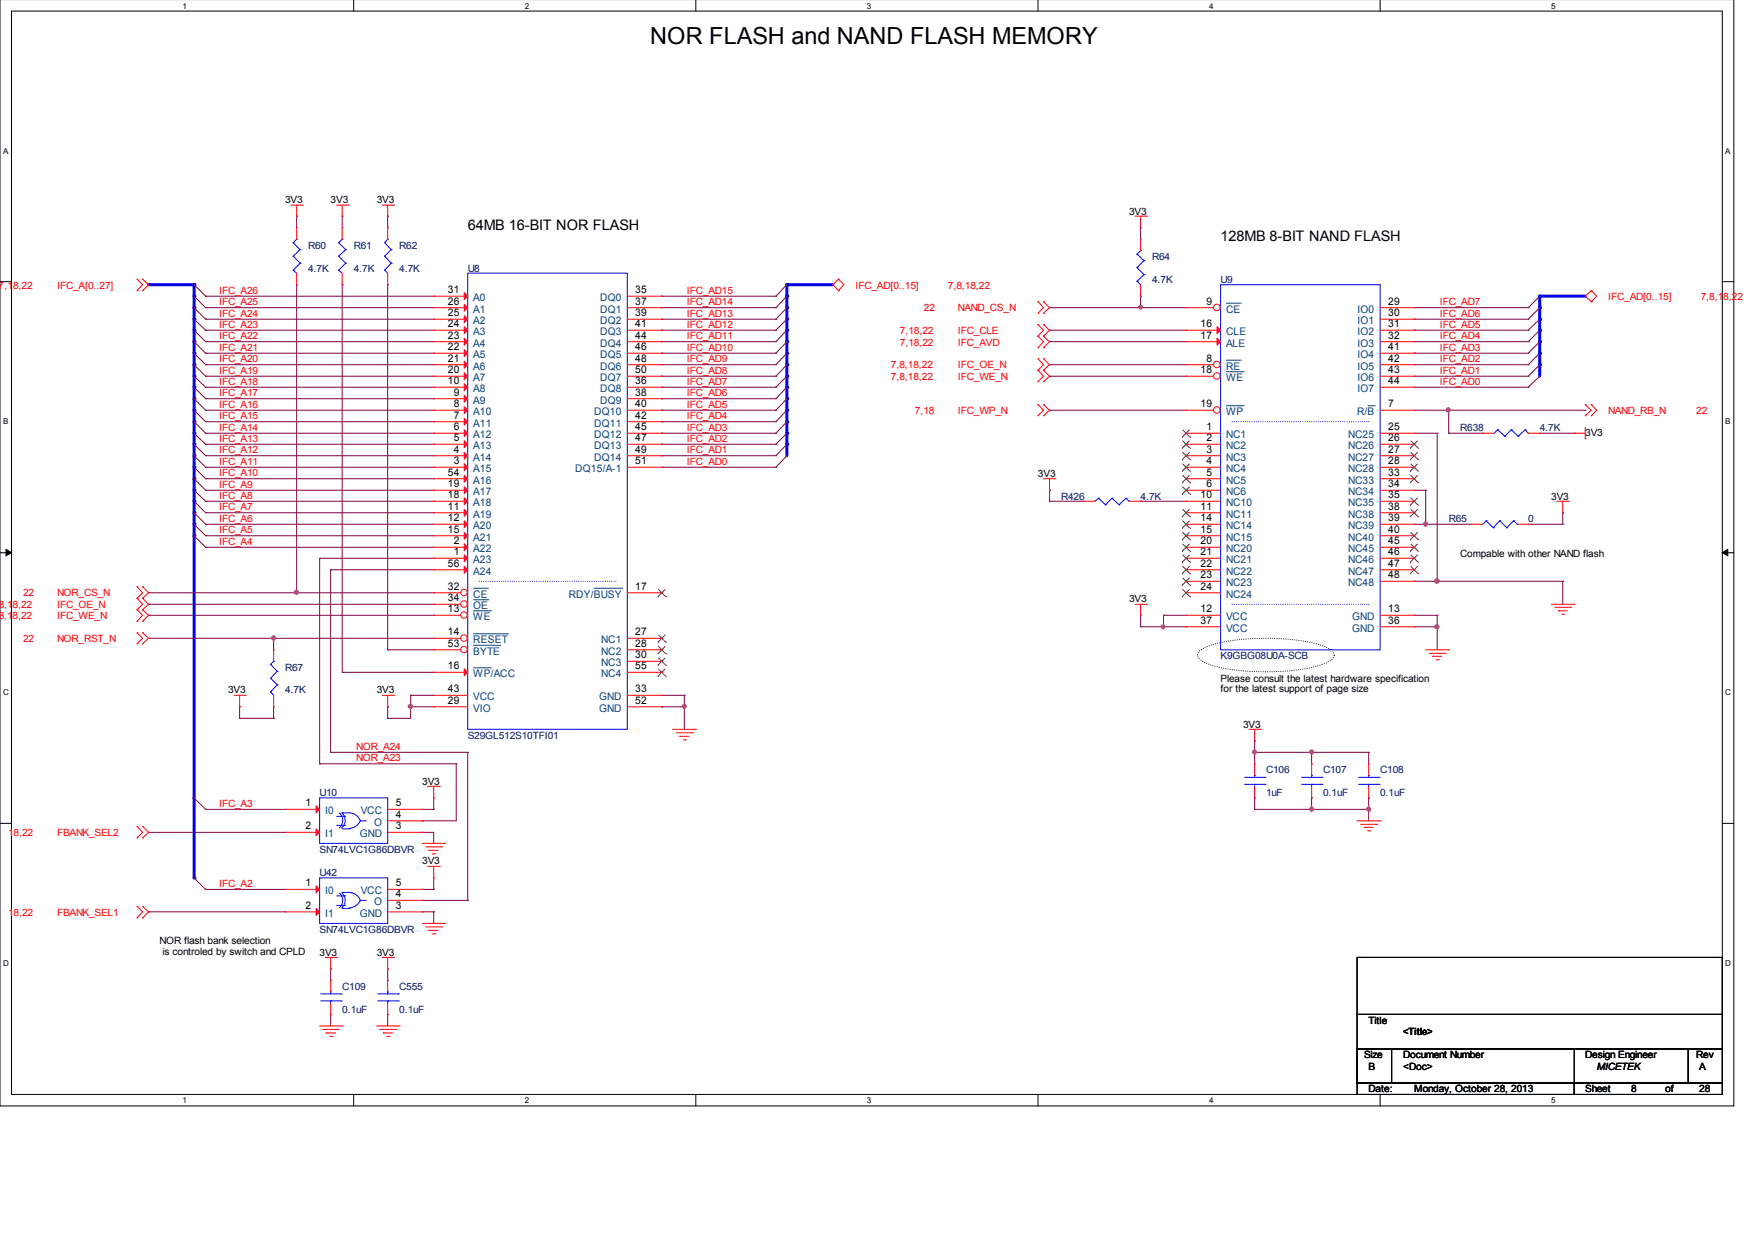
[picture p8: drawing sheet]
<svg xmlns="http://www.w3.org/2000/svg" width="297mm" height="210mm" viewBox="0 0 297 210" stroke-linecap="round" stroke-linejoin="round" font-family="sans-serif">
<defs><g id="words">
<text font-size="4" x="110.1" y="7.5">NOR FLASH and NAND FLASH MEMORY</text>
<g font-size="2.5">
<text x="79.2" y="38.9">64MB 16-BIT NOR FLASH</text>
<text x="206.6" y="40.8">128MB 8-BIT NAND FLASH</text>
</g>
<g font-size="1.8">
<text x="75.8" y="49.6">31</text>
<text x="75.8" y="51.6">26</text>
<text x="75.8" y="53.5">25</text>
<text x="107.5" y="49.6">35</text>
<text x="107.5" y="51.6">37</text>
<text x="107.5" y="53.5">39</text>
<text x="204.2" y="51.6">9</text>
<text x="234.9" y="51.6">29</text>
<text x="234.9" y="53.5">30</text>
<text x="75.8" y="55.4">24</text>
<text x="75.8" y="57.3">23</text>
<text x="75.8" y="59.3">22</text>
<text x="107.5" y="55.4">41</text>
<text x="107.5" y="57.3">44</text>
<text x="107.5" y="59.3">46</text>
<text x="203.2" y="55.4">16</text>
<text x="203.2" y="57.3">17</text>
<text x="234.9" y="55.4">31</text>
<text x="234.9" y="57.3">32</text>
<text x="234.9" y="59.3">41</text>
<text x="75.8" y="61.2">21</text>
<text x="75.8" y="63.2">20</text>
<text x="75.8" y="65">10</text>
<text x="107.5" y="61.2">48</text>
<text x="107.5" y="63.2">50</text>
<text x="107.5" y="65">36</text>
<text x="203.2" y="63.2">18</text>
<text x="204.2" y="61.2">8</text>
<text x="234.9" y="61.2">42</text>
<text x="234.9" y="63.2">43</text>
<text x="234.9" y="65">44</text>
<text x="76.8" y="67">9</text>
<text x="76.8" y="68.9">8</text>
<text x="76.8" y="70.9">7</text>
<text x="107.5" y="67">38</text>
<text x="107.5" y="68.9">40</text>
<text x="107.5" y="70.9">42</text>
<text x="203.2" y="68.9">19</text>
<text x="234.9" y="68.9">7</text>
<text x="76.8" y="72.8">6</text>
<text x="76.8" y="74.7">5</text>
<text x="76.8" y="76.6">4</text>
<text x="107.5" y="72.8">45</text>
<text x="107.5" y="74.7">47</text>
<text x="107.5" y="76.6">49</text>
<text x="204.2" y="72.8">1</text>
<text x="204.2" y="74.7">2</text>
<text x="204.2" y="76.6">3</text>
<text x="234.9" y="72.8">25</text>
<text x="234.9" y="74.7">26</text>
<text x="234.9" y="76.6">27</text>
<text x="75.8" y="80.5">54</text>
<text x="75.8" y="82.5">19</text>
<text x="76.8" y="78.6">3</text>
<text x="107.5" y="78.6">51</text>
<text x="204.2" y="78.6">4</text>
<text x="204.2" y="80.5">5</text>
<text x="204.2" y="82.5">6</text>
<text x="234.9" y="78.6">28</text>
<text x="234.9" y="80.5">33</text>
<text x="234.9" y="82.5">34</text>
<text x="75.8" y="84.3">18</text>
<text x="75.8" y="86.3">11</text>
<text x="75.8" y="88.2">12</text>
<text x="203.2" y="84.3">10</text>
<text x="203.2" y="86.3">11</text>
<text x="203.2" y="88.2">14</text>
<text x="234.9" y="84.3">35</text>
<text x="234.9" y="86.3">38</text>
<text x="234.9" y="88.2">39</text>
<text x="75.8" y="90.2">15</text>
<text x="75.8" y="95.9">56</text>
<text x="76.8" y="92.1">2</text>
<text x="76.8" y="94">1</text>
<text x="203.2" y="90.2">15</text>
<text x="203.2" y="92.1">20</text>
<text x="203.2" y="94">21</text>
<text x="203.2" y="95.9">22</text>
<text x="234.9" y="90.2">40</text>
<text x="234.9" y="92.1">45</text>
<text x="234.9" y="94">46</text>
<text x="234.9" y="95.9">47</text>
<text x="75.8" y="99.8">32</text>
<text x="75.8" y="101.8">34</text>
<text x="107.5" y="99.8">17</text>
<text x="203.2" y="99.8">24</text>
<text x="203.2" y="97.9">23</text>
<text x="234.9" y="97.9">48</text>
<text x="75.8" y="107.5">14</text>
<text x="75.8" y="103.6">13</text>
<text x="107.5" y="107.5">27</text>
<text x="203.2" y="103.6">12</text>
<text x="203.2" y="105.6">37</text>
<text x="234.9" y="103.6">13</text>
<text x="234.9" y="105.6">36</text>
<text x="75.8" y="109.5">53</text>
<text x="75.8" y="113.3">16</text>
<text x="107.5" y="113.3">55</text>
<text x="107.5" y="109.5">28</text>
<text x="107.5" y="111.4">30</text>
<text x="75.8" y="119.1">29</text>
<text x="75.8" y="117.2">43</text>
<text x="107.5" y="117.2">33</text>
<text x="107.5" y="119.1">52</text>
<text x="51.7" y="136.5">1</text>
<text x="67" y="136.5">5</text>
<text x="51.7" y="140.4">2</text>
<text x="67" y="138.4">4</text>
<text x="67" y="140.4">3</text>
<text x="51.7" y="150">1</text>
<text x="51.7" y="153.9">2</text>
<text x="67" y="151.9">4</text>
<text x="67" y="150">5</text>
<text x="67" y="153.9">3</text>
</g>
<g font-size="1.8" fill="#004080">
<text x="80.1" y="51">A0</text>
<text x="80.1" y="52.9">A1</text>
<text x="101.6" y="51">DQ0</text>
<text x="101.6" y="52.9">DQ1</text>
<text x="207.5" y="52.9">CE</text>
<text x="229.8" y="52.9">IO0</text>
<text x="80.1" y="54.9">A2</text>
<text x="80.1" y="56.7">A3</text>
<text x="80.1" y="58.7">A4</text>
<text x="101.6" y="54.9">DQ2</text>
<text x="101.6" y="56.7">DQ3</text>
<text x="101.6" y="58.7">DQ4</text>
<text x="207.5" y="56.7">CLE</text>
<text x="207.5" y="58.7">ALE</text>
<text x="229.8" y="54.9">IO1</text>
<text x="229.8" y="56.7">IO2</text>
<text x="229.8" y="58.7">IO3</text>
<text x="80.1" y="60.6">A5</text>
<text x="80.1" y="62.6">A6</text>
<text x="80.1" y="64.5">A7</text>
<text x="101.6" y="60.6">DQ5</text>
<text x="101.6" y="62.6">DQ6</text>
<text x="101.6" y="64.5">DQ7</text>
<text x="207.5" y="62.6">RE</text>
<text x="207.5" y="64.5">WE</text>
<text x="229.8" y="60.6">IO4</text>
<text x="229.8" y="62.6">IO5</text>
<text x="229.8" y="64.5">IO6</text>
<text x="80.1" y="66.4">A8</text>
<text x="80.1" y="68.3">A9</text>
<text x="80.1" y="70.3">A10</text>
<text x="100.6" y="70.3">DQ10</text>
<text x="101.6" y="66.4">DQ8</text>
<text x="101.6" y="68.3">DQ9</text>
<text x="207.5" y="70.3">WP</text>
<text x="229.7" y="70.3">R/B</text>
<text x="229.8" y="66.4">IO7</text>
<text x="80.1" y="72.2">A11</text>
<text x="80.1" y="74.2">A12</text>
<text x="80.1" y="76">A13</text>
<text x="80.1" y="78">A14</text>
<text x="100.6" y="72.2">DQ11</text>
<text x="100.6" y="74.2">DQ12</text>
<text x="100.6" y="76">DQ13</text>
<text x="100.6" y="78">DQ14</text>
<text x="207.5" y="74.2">NC1</text>
<text x="207.5" y="76">NC2</text>
<text x="207.5" y="78">NC3</text>
<text x="228.2" y="74.2">NC25</text>
<text x="228.2" y="76">NC26</text>
<text x="228.2" y="78">NC27</text>
<text x="80.1" y="79.9">A15</text>
<text x="80.1" y="81.9">A16</text>
<text x="80.1" y="83.8">A17</text>
<text x="97.4" y="79.9">DQ15/A-1</text>
<text x="207.5" y="79.9">NC4</text>
<text x="207.5" y="81.9">NC5</text>
<text x="207.5" y="83.8">NC6</text>
<text x="228.2" y="79.9">NC28</text>
<text x="228.2" y="81.9">NC33</text>
<text x="228.2" y="83.8">NC34</text>
<text x="80.1" y="85.7">A18</text>
<text x="80.1" y="87.6">A19</text>
<text x="80.1" y="89.6">A20</text>
<text x="207.5" y="85.7">NC10</text>
<text x="207.5" y="87.6">NC11</text>
<text x="207.5" y="89.6">NC14</text>
<text x="228.2" y="85.7">NC35</text>
<text x="228.2" y="87.6">NC38</text>
<text x="228.2" y="89.6">NC39</text>
<text x="80.1" y="91.5">A21</text>
<text x="80.1" y="93.5">A22</text>
<text x="80.1" y="95.3">A23</text>
<text x="207.5" y="91.5">NC15</text>
<text x="207.5" y="93.5">NC20</text>
<text x="207.5" y="95.3">NC21</text>
<text x="228.2" y="91.5">NC40</text>
<text x="228.2" y="93.5">NC45</text>
<text x="228.2" y="95.3">NC46</text>
<text x="80.1" y="97.3">A24</text>
<text x="80.1" y="101.2">CE</text>
<text x="96.3" y="101.2">RDY/BUSY</text>
<text x="207.5" y="101.2">NC24</text>
<text x="207.5" y="97.3">NC22</text>
<text x="207.5" y="99.2">NC23</text>
<text x="228.2" y="97.3">NC47</text>
<text x="228.2" y="99.2">NC48</text>
<text x="80.1" y="105">WE</text>
<text x="80.1" y="103.1">OE</text>
<text x="207.5" y="105">VCC</text>
<text x="207.5" y="106.9">VCC</text>
<text x="228.9" y="105">GND</text>
<text x="228.9" y="106.9">GND</text>
<text x="80.1" y="108.9">RESET</text>
<text x="80.1" y="110.8">BYTE</text>
<text x="101.8" y="110.8">NC2</text>
<text x="101.8" y="108.9">NC1</text>
<text x="101.8" y="112.8">NC3</text>
<text x="80.1" y="114.7">WP/ACC</text>
<text x="80.1" y="118.5">VCC</text>
<text x="101.4" y="118.5">GND</text>
<text x="101.8" y="114.7">NC4</text>
<text x="80.1" y="120.5">VIO</text>
<text x="101.4" y="120.5">GND</text>
<text x="55" y="137.9">I0</text>
<text x="61" y="137.9">VCC</text>
<text x="55" y="141.7">I1</text>
<text x="60.9" y="141.7">GND</text>
<text x="63.3" y="139.8">O</text>
<text x="55" y="151.4">I0</text>
<text x="55" y="155.2">I1</text>
<text x="60.9" y="155.2">GND</text>
<text x="61" y="151.4">VCC</text>
<text x="63.3" y="153.3">O</text>
</g>
<g font-size="1.7">
<text x="48.3" y="34.4">3V3</text>
<text x="56" y="34.4">3V3</text>
<text x="63.8" y="34.4">3V3</text>
<text x="191.1" y="36.3">3V3</text>
<text x="268.3" y="73.8">3V3</text>
<text x="175.7" y="80.7">3V3</text>
<text x="262.6" y="84.6">3V3</text>
<text x="247.1" y="94.2">Compable with other NAND flash</text>
<text x="191.1" y="102">3V3</text>
<text x="38.6" y="117.4">3V3</text>
<text x="63.8" y="117.4">3V3</text>
<text x="206.6" y="115.4">Please consult the latest hardware specification</text>
<text x="206.6" y="117.2">for the latest support of page size</text>
<text x="210.4" y="123.2">3V3</text>
<text x="71.5" y="132.9">3V3</text>
<text x="71.5" y="146.3">3V3</text>
<text x="27" y="159.9">NOR flash bank selection</text>
<text x="27.5" y="161.6">is controled by switch and CPLD</text>
<text x="54.1" y="161.8">3V3</text>
<text x="63.8" y="161.8">3V3</text>
<text x="231.6" y="173.3">Title</text>
<text x="230.9" y="179.2">Size</text>
<text x="237.5" y="179.2">Document Number</text>
<text x="237.5" y="175.3">&lt;Title&gt;</text>
<text x="268.3" y="179.2">Design Engineer</text>
<text x="287.1" y="179.2">Rev</text>
<text x="231.6" y="184.9">Date:</text>
<text x="231.6" y="181.1">B</text>
<text x="237.5" y="181.1">&lt;Doc&gt;</text>
<text x="239.4" y="184.9">Monday, October 28, 2013</text>
<text x="268.3" y="184.9">Sheet</text>
<text x="270.3" y="181.1">MICETEK</text>
<text x="276.1" y="184.9">8</text>
<text x="281.9" y="184.9">of</text>
<text x="287.6" y="181.1">A</text>
<text x="287.6" y="184.9">28</text>
</g>
<g font-size="1.7" fill="#000080">
<text x="52.2" y="42.1">R60</text>
<text x="52.2" y="46">4.7K</text>
<text x="59.9" y="42.1">R61</text>
<text x="59.9" y="46">4.7K</text>
<text x="67.6" y="42.1">R62</text>
<text x="67.6" y="46">4.7K</text>
<text x="79.2" y="46">U8</text>
<text x="195" y="44">R64</text>
<text x="195" y="47.9">4.7K</text>
<text x="206.6" y="47.9">U9</text>
<text x="247.1" y="73">R638</text>
<text x="260.6" y="73">4.7K</text>
<text x="179.6" y="84.6">R426</text>
<text x="193" y="84.6">4.7K</text>
<text x="245.2" y="88.4">R65</text>
<text x="258.7" y="88.4">0</text>
<text x="48.3" y="113.6">R67</text>
<text x="206.6" y="111.6">K9GBG08U0A-SCB</text>
<text x="48.3" y="117.4">4.7K</text>
<text x="79.2" y="125.1">S29GL512S10TFI01</text>
<text x="214.3" y="130.9">C106</text>
<text x="223.9" y="130.9">C107</text>
<text x="233.6" y="130.9">C108</text>
<text x="54.1" y="134.7">U10</text>
<text x="214.3" y="134.7">1uF</text>
<text x="223.9" y="134.7">0.1uF</text>
<text x="233.6" y="134.7">0.1uF</text>
<text x="54.1" y="144.4">SN74LVC1G86DBVR</text>
<text x="54.1" y="148.3">U42</text>
<text x="54.1" y="157.9">SN74LVC1G86DBVR</text>
<text x="57.9" y="167.6">C109</text>
<text x="67.6" y="167.6">C555</text>
<text x="57.9" y="171.5">0.1uF</text>
<text x="67.6" y="171.5">0.1uF</text>
</g>
<g font-size="1.7" fill="#f00">
<text x="-.2" y="48.9">7,18,22</text>
<text x="9.7" y="48.9">IFC_A[0..27]</text>
<text x="37.1" y="51.7">IFC_A25</text>
<text x="37.1" y="49.7">IFC_A26</text>
<text x="37.1" y="53.6">IFC_A24</text>
<text x="116.2" y="53.6">IFC_AD13</text>
<text x="116.2" y="51.7">IFC_AD14</text>
<text x="116.2" y="49.7">IFC_AD15</text>
<text x="144.8" y="48.9">IFC_AD[0..15]</text>
<text x="156.4" y="52.7">22</text>
<text x="160.4" y="48.9">7,8,18,22</text>
<text x="162.1" y="52.7">NAND_CS_N</text>
<text x="243.7" y="53.6">IFC_AD6</text>
<text x="243.7" y="51.7">IFC_AD7</text>
<text x="272.2" y="50.8">IFC_AD[0..15]</text>
<text x="287.9" y="50.8">7,8,18,22</text>
<text x="37.1" y="59.4">IFC_A21</text>
<text x="37.1" y="57.4">IFC_A22</text>
<text x="37.1" y="55.5">IFC_A23</text>
<text x="116.2" y="59.4">IFC_AD10</text>
<text x="116.2" y="57.4">IFC_AD11</text>
<text x="116.2" y="55.5">IFC_AD12</text>
<text x="152.3" y="56.6">7,18,22</text>
<text x="152.3" y="58.5">7,18,22</text>
<text x="162.1" y="56.6">IFC_CLE</text>
<text x="162.1" y="58.5">IFC_AVD</text>
<text x="243.7" y="59.4">IFC_AD3</text>
<text x="243.7" y="57.4">IFC_AD4</text>
<text x="243.7" y="55.5">IFC_AD5</text>
<text x="37.1" y="65.1">IFC_A18</text>
<text x="37.1" y="63.3">IFC_A19</text>
<text x="37.1" y="61.3">IFC_A20</text>
<text x="116.2" y="65.1">IFC_AD7</text>
<text x="116.2" y="63.3">IFC_AD8</text>
<text x="116.2" y="61.3">IFC_AD9</text>
<text x="150.8" y="64.3">7,8,18,22</text>
<text x="150.8" y="62.3">7,8,18,22</text>
<text x="162.1" y="64.3">IFC_WE_N</text>
<text x="162.1" y="62.3">IFC_OE_N</text>
<text x="243.7" y="65.1">IFC_AD0</text>
<text x="243.7" y="63.3">IFC_AD1</text>
<text x="243.7" y="61.3">IFC_AD2</text>
<text x="37.1" y="69">IFC_A16</text>
<text x="37.1" y="67.1">IFC_A17</text>
<text x="37.1" y="71">IFC_A15</text>
<text x="116.2" y="71">IFC_AD4</text>
<text x="116.2" y="69">IFC_AD5</text>
<text x="116.2" y="67.1">IFC_AD6</text>
<text x="154.9" y="70.1">7,18</text>
<text x="162.1" y="70.1">IFC_WP_N</text>
<text x="272.2" y="70.1">NAND_RB_N</text>
<text x="287.1" y="70.1">22</text>
<text x="37.1" y="76.7">IFC_A12</text>
<text x="37.1" y="74.8">IFC_A13</text>
<text x="37.1" y="72.9">IFC_A14</text>
<text x="116.2" y="76.7">IFC_AD1</text>
<text x="116.2" y="74.8">IFC_AD2</text>
<text x="116.2" y="72.9">IFC_AD3</text>
<text x="37.1" y="82.6">IFC_A9</text>
<text x="37.1" y="80.6">IFC_A10</text>
<text x="37.1" y="78.7">IFC_A11</text>
<text x="116.2" y="78.7">IFC_AD0</text>
<text x="37.1" y="88.3">IFC_A6</text>
<text x="37.1" y="86.4">IFC_A7</text>
<text x="37.1" y="84.4">IFC_A8</text>
<text x="37.1" y="92.2">IFC_A4</text>
<text x="37.1" y="90.3">IFC_A5</text>
<text x="3.9" y="100.9">22</text>
<text x="9.7" y="100.9">NOR_CS_N</text>
<text x="-.8" y="102.9">,8,18,22</text>
<text x="-.8" y="104.8">,8,18,22</text>
<text x="9.7" y="102.9">IFC_OE_N</text>
<text x="9.7" y="104.8">IFC_WE_N</text>
<text x="3.9" y="108.7">22</text>
<text x="9.7" y="108.7">NOR_RST_N</text>
<text x="60.3" y="128.9">NOR_A23</text>
<text x="60.3" y="126.9">NOR_A24</text>
<text x="37.1" y="136.6">IFC_A3</text>
<text x="1.4" y="141.5">18,22</text>
<text x="9.7" y="141.5">FBANK_SEL2</text>
<text x="1.4" y="155">18,22</text>
<text x="9.7" y="155">FBANK_SEL1</text>
<text x="37.1" y="150.1">IFC_A2</text>
</g>
<g font-size="1.4">
<text x="30.9" y="1.5">1</text>
<text x="88.8" y="1.5">2</text>
<text x="146.7" y="1.5">3</text>
<text x="204.6" y="1.5">4</text>
<text x="262.6" y="1.5">5</text>
<text x=".5" y="26">A</text>
<text x="292" y="26">A</text>
<text x=".5" y="71.8">B</text>
<text x="292" y="71.8">B</text>
<text x=".5" y="117.7">C</text>
<text x="292" y="117.7">C</text>
<text x=".5" y="163.5">D</text>
<text x="292" y="163.5">D</text>
<text x="30.9" y="186.8">1</text>
<text x="88.8" y="186.8">2</text>
<text x="146.7" y="186.8">3</text>
<text x="204.6" y="186.8">4</text>
<text x="262.6" y="186.8">5</text>
</g>
</g></defs>
<path d="M0 -.1v187.3h293.5v-187.3M1.9 1.9h289.6v183.4h-289.6z" fill="none" stroke="#000" stroke-width=".17"/>
<g fill="#fff">
<path d="M30.9 .2h.7v1.4h-.7z"/>
<path d="M30.9 185.5h.7v1.5h-.7z"/>
</g>
<path d="M59.9 -.1v2M59.9 185.3v1.9" fill="none" stroke="#000" stroke-width=".17"/>
<g fill="#fff">
<path d="M88.8 .2h.7v1.4h-.7z"/>
<path d="M88.8 185.5h.7v1.5h-.7z"/>
</g>
<path d="M117.8 -.1v2M117.8 185.3v1.9" fill="none" stroke="#000" stroke-width=".17"/>
<g fill="#fff">
<path d="M146.7 .2h.7v1.4h-.7z"/>
<path d="M146.7 185.5h.7v1.5h-.7z"/>
</g>
<path d="M175.7 -.1v2M175.7 185.3v1.9" fill="none" stroke="#000" stroke-width=".17"/>
<g fill="#fff">
<path d="M204.6 .2h.7v1.4h-.7z"/>
<path d="M204.6 185.5h.7v1.5h-.7z"/>
</g>
<path d="M233.6 -.1v2M233.6 185.3v1.9" fill="none" stroke="#000" stroke-width=".17"/>
<g fill="#fff">
<path d="M262.6 .2h.6v1.4h-.6z"/>
<path d="M262.6 185.5h.6v1.5h-.6z"/>
<path d="M.5 24.7h.9v1.5h-.9z"/>
<path d="M292 24.7h.9v1.5h-.9z"/>
<path d="M.5 70.5h.9v1.5h-.9z"/>
<path d="M292 70.5h.9v1.5h-.9z"/>
</g>
<path d="M0 47.7h1.9M291.5 47.7h2" fill="none" stroke="#000" stroke-width=".17"/>
<g fill="#fff">
<path d="M.5 116.4h.9v1.5h-.9z"/>
<path d="M292 116.4h.9v1.5h-.9z"/>
</g>
<path d="M0 93.6h1.9M291.5 93.6h2" fill="none" stroke="#000" stroke-width=".17"/>
<path d="M1 93l.9 .6-.9 .5zM291.5 93.6l.9-.6v1.1z" fill="#000" stroke="#000" stroke-width=".17"/>
<g fill="#fff">
<path d="M.5 162.2h.9v1.5h-.9z"/>
<path d="M292 162.2h.9v1.5h-.9z"/>
</g>
<path d="M0 139.4h1.9M291.5 139.4h2" fill="none" stroke="#000" stroke-width=".17"/>
<path d="M203.2 110.1a13.8 13.8 0 0 1 6.2-1.8 36.8 36.8 0 0 1 14.5 1 2.33 2.33 0 0 1 1.9 1.6 2.33 2.33 0 0 1-1.9 1.5 37.1 37.1 0 0 1-15.9 .9 12.2 12.2 0 0 1-4.8-1.6 .93 .93 0 0 1 0-1.6z" fill="none" stroke="#000" stroke-width=".17" stroke-dasharray="0 .3"/>
<g fill="none" stroke="#800040" stroke-width=".17">
<path d="M25.1 102.3h.1M25.1 104.2h.1M25.1 102.3h48.3M25.1 104.2h48.3M50.2 100.3h.1M50.2 100.3h23.2M69.5 117.7h.1M69.5 119.6h.1M69.5 117.7h3.9M69.5 117.7v1.9M69.5 119.6h3.9M112 117.7h.1"/>
<path d="M112 119.6h.1M112 117.7h3.8M112 119.6h3.8M115.8 119.6h.1M115.8 119.6v3.9"/>
</g>
<g fill="#f0f" stroke="#f0f" stroke-width=".17">
<circle cx="69.5" cy="119.6" r=".36"/>
<circle cx="115.8" cy="119.6" r=".34"/>
</g>
<path d="M32.9 67.5v1.9" fill="none" stroke="#00f" stroke-width=".51"/>
<circle cx="32.9" cy="67.5" r=".25" fill="#00f"/>
<path d="M32.9 65.5v2" fill="none" stroke="#00f" stroke-width=".51"/>
<circle cx="32.9" cy="65.5" r=".25" fill="#00f"/>
<path d="M32.9 63.7v1.8" fill="none" stroke="#00f" stroke-width=".51"/>
<circle cx="32.9" cy="63.7" r=".25" fill="#00f"/>
<path d="M32.9 52.1v1.9" fill="none" stroke="#00f" stroke-width=".51"/>
<circle cx="32.9" cy="52.1" r=".25" fill="#00f"/>
<path d="M32.9 48.2v1.9" fill="none" stroke="#00f" stroke-width=".51"/>
<circle cx="32.9" cy="48.2" r=".25" fill="#00f"/>
<path d="M32.9 57.8v2" fill="none" stroke="#00f" stroke-width=".51"/>
<circle cx="32.9" cy="57.8" r=".25" fill="#00f"/>
<path d="M32.9 61.7v2" fill="none" stroke="#00f" stroke-width=".51"/>
<circle cx="32.9" cy="61.7" r=".25" fill="#00f"/>
<path d="M32.9 54v1.9" fill="none" stroke="#00f" stroke-width=".51"/>
<circle cx="32.9" cy="54" r=".25" fill="#00f"/>
<path d="M32.9 55.9v1.9" fill="none" stroke="#00f" stroke-width=".51"/>
<circle cx="32.9" cy="55.9" r=".25" fill="#00f"/>
<path d="M32.9 50.1v2" fill="none" stroke="#00f" stroke-width=".51"/>
<circle cx="32.9" cy="50.1" r=".25" fill="#00f"/>
<path d="M32.9 59.8v1.9" fill="none" stroke="#00f" stroke-width=".51"/>
<circle cx="32.9" cy="59.8" r=".25" fill="#00f"/>
<path d="M25.1 48.2h7.8" fill="none" stroke="#00f" stroke-width=".51"/>
<circle cx="25.1" cy="48.2" r=".25" fill="#00f"/>
<g fill="none" stroke="#800040" stroke-width=".17">
<path d="M34.8 52.1h.1M34.8 50.1h.1M34.8 59.8h.1M34.8 57.8h.1M34.8 55.9h.1M34.8 54h.1M34.8 52.1h38.6M34.8 50.1h38.6M34.8 59.8h38.6M34.8 57.8h38.6M34.8 55.9h38.6M34.8 54h38.6"/>
<path d="M34.8 69.4h.1M34.8 67.5h.1M34.8 65.5h.1M34.8 63.7h.1M34.8 61.7h.1M34.8 79.1h.1M34.8 77.1h.1M34.8 75.2h.1M34.8 73.3h.1M34.8 71.4h.1M34.8 69.4h38.6M34.8 67.5h38.6"/>
<path d="M34.8 65.5h38.6M34.8 63.7h38.6M34.8 61.7h38.6M34.8 79.1h38.6M34.8 77.1h38.6M34.8 75.2h38.6M34.8 73.3h38.6M34.8 71.4h38.6M34.8 92.6h.1M34.8 90.7h.1M34.8 88.7h.1M34.8 86.8h.1"/>
<path d="M34.8 84.9h.1M34.8 83h.1M34.8 81h.1M34.8 92.6h38.6M34.8 90.7h38.6M34.8 88.7h38.6M34.8 86.8h38.6M34.8 84.9h38.6M34.8 83h38.6M34.8 81h38.6"/>
</g>
<path d="M32.9 69.4v2" fill="none" stroke="#00f" stroke-width=".51"/>
<circle cx="32.9" cy="69.4" r=".25" fill="#00f"/>
<path d="M32.9 88.7v2" fill="none" stroke="#00f" stroke-width=".51"/>
<circle cx="32.9" cy="88.7" r=".25" fill="#00f"/>
<path d="M32.9 86.8v1.9" fill="none" stroke="#00f" stroke-width=".51"/>
<circle cx="32.9" cy="86.8" r=".25" fill="#00f"/>
<path d="M32.9 84.9v1.9" fill="none" stroke="#00f" stroke-width=".51"/>
<circle cx="32.9" cy="84.9" r=".25" fill="#00f"/>
<path d="M32.9 83v1.9" fill="none" stroke="#00f" stroke-width=".51"/>
<circle cx="32.9" cy="83" r=".25" fill="#00f"/>
<path d="M32.9 81v2" fill="none" stroke="#00f" stroke-width=".51"/>
<circle cx="32.9" cy="81" r=".25" fill="#00f"/>
<path d="M32.9 79.1v1.9" fill="none" stroke="#00f" stroke-width=".51"/>
<circle cx="32.9" cy="79.1" r=".25" fill="#00f"/>
<path d="M32.9 77.1v2" fill="none" stroke="#00f" stroke-width=".51"/>
<circle cx="32.9" cy="77.1" r=".25" fill="#00f"/>
<path d="M32.9 75.2v1.9" fill="none" stroke="#00f" stroke-width=".51"/>
<circle cx="32.9" cy="75.2" r=".25" fill="#00f"/>
<path d="M32.9 73.3v1.9" fill="none" stroke="#00f" stroke-width=".51"/>
<circle cx="32.9" cy="73.3" r=".25" fill="#00f"/>
<path d="M32.9 71.4v1.9" fill="none" stroke="#00f" stroke-width=".51"/>
<circle cx="32.9" cy="71.4" r=".25" fill="#00f"/>
<path d="M65.6 36.6h.1M65.6 36.6v1.9M65.6 48.2h.1M65.6 48.2v61.8M112 79.1h.1M112 79.1h19.3M46.3 108h.1M46.3 108h27.1M65.6 110h.1M65.6 110h7.8" fill="none" stroke="#800040" stroke-width=".17"/>
<circle cx="46.3" cy="108" r=".36" fill="#f0f" stroke="#f0f" stroke-width=".17"/>
<path d="M133.2 48.2v1.9" fill="none" stroke="#00f" stroke-width=".51"/>
<circle cx="133.2" cy="48.2" r=".25" fill="#00f"/>
<path d="M133.2 55.9v1.9" fill="none" stroke="#00f" stroke-width=".51"/>
<circle cx="133.2" cy="55.9" r=".25" fill="#00f"/>
<path d="M133.2 57.8v2" fill="none" stroke="#00f" stroke-width=".51"/>
<circle cx="133.2" cy="57.8" r=".25" fill="#00f"/>
<path d="M133.2 69.4v2" fill="none" stroke="#00f" stroke-width=".51"/>
<circle cx="133.2" cy="69.4" r=".25" fill="#00f"/>
<path d="M133.2 73.3v1.9" fill="none" stroke="#00f" stroke-width=".51"/>
<circle cx="133.2" cy="73.3" r=".25" fill="#00f"/>
<path d="M133.2 75.2v1.9" fill="none" stroke="#00f" stroke-width=".51"/>
<circle cx="133.2" cy="75.2" r=".25" fill="#00f"/>
<path d="M133.2 71.4v1.9" fill="none" stroke="#00f" stroke-width=".51"/>
<circle cx="133.2" cy="71.4" r=".25" fill="#00f"/>
<path d="M133.2 59.8v1.9" fill="none" stroke="#00f" stroke-width=".51"/>
<circle cx="133.2" cy="59.8" r=".25" fill="#00f"/>
<path d="M133.2 63.7v1.8" fill="none" stroke="#00f" stroke-width=".51"/>
<circle cx="133.2" cy="63.7" r=".25" fill="#00f"/>
<path d="M133.2 67.5v1.9" fill="none" stroke="#00f" stroke-width=".51"/>
<circle cx="133.2" cy="67.5" r=".25" fill="#00f"/>
<path d="M133.2 65.5v2" fill="none" stroke="#00f" stroke-width=".51"/>
<circle cx="133.2" cy="65.5" r=".25" fill="#00f"/>
<path d="M133.2 61.7v2" fill="none" stroke="#00f" stroke-width=".51"/>
<circle cx="133.2" cy="61.7" r=".25" fill="#00f"/>
<path d="M133.2 50.1v2" fill="none" stroke="#00f" stroke-width=".51"/>
<circle cx="133.2" cy="50.1" r=".25" fill="#00f"/>
<path d="M133.2 54v1.9" fill="none" stroke="#00f" stroke-width=".51"/>
<circle cx="133.2" cy="54" r=".25" fill="#00f"/>
<path d="M133.2 52.1v1.9" fill="none" stroke="#00f" stroke-width=".51"/>
<circle cx="133.2" cy="52.1" r=".25" fill="#00f"/>
<path d="M133.2 48.2h7.8" fill="none" stroke="#00f" stroke-width=".51"/>
<circle cx="133.2" cy="48.2" r=".25" fill="#00f"/>
<g fill="none" stroke="#800040" stroke-width=".17">
<path d="M50.2 36.6h.1M50.2 36.6v1.9M57.9 36.6h.1M57.9 36.6v1.9M50.2 48.2h.1M50.2 48.2v52.1M57.9 48.2h.1M57.9 48.2v65.6M57.9 113.8h.1M57.9 113.8h15.5M65.6 119.6h.1M65.6 119.6v2"/>
<path d="M69.5 119.6h.1M69.5 119.6v2h-3.9M115.8 117.7h.1M115.8 117.7v1.9M65.6 121.6h.1M212.3 127.4h.1M212.3 135.1h.1M212.3 137h.1M212.3 125.4h.1M212.3 127.4h19.3M212.3 137h19.3M212.3 125.4v3.9"/>
<path d="M212.3 135.1v1.9M222 135.1h.1M222 127.4h.1M222 137h.1M222 127.4v1.9M222 135.1v1.9M231.6 137h.1M231.6 127.4h.1M231.6 135.1h.1M231.6 127.4v1.9M231.6 135.1v3.9"/>
</g>
<g fill="#f0f" stroke="#f0f" stroke-width=".17">
<circle cx="231.6" cy="137" r=".36"/>
<circle cx="222" cy="137" r=".36"/>
<circle cx="222" cy="127.3" r=".36"/>
<circle cx="212.3" cy="127.3" r=".36"/>
<circle cx="50.2" cy="100.3" r=".36"/>
</g>
<path d="M32.9 90.7v44.4" fill="none" stroke="#00f" stroke-width=".51"/>
<circle cx="32.9" cy="90.7" r=".25" fill="#00f"/>
<path d="M25.1 100.3h.1M25.1 100.3h25.1" fill="none" stroke="#800040" stroke-width=".17"/>
<path d="M260.6 55.9v1.9" fill="none" stroke="#00f" stroke-width=".51"/>
<circle cx="260.6" cy="55.9" r=".25" fill="#00f"/>
<path d="M260.6 59.8v1.9" fill="none" stroke="#00f" stroke-width=".51"/>
<circle cx="260.6" cy="59.8" r=".25" fill="#00f"/>
<path d="M260.6 61.7v2" fill="none" stroke="#00f" stroke-width=".51"/>
<circle cx="260.6" cy="61.7" r=".25" fill="#00f"/>
<path d="M260.6 57.8v2" fill="none" stroke="#00f" stroke-width=".51"/>
<circle cx="260.6" cy="57.8" r=".25" fill="#00f"/>
<path d="M260.6 50.1v2" fill="none" stroke="#00f" stroke-width=".51"/>
<circle cx="260.6" cy="50.1" r=".25" fill="#00f"/>
<path d="M260.6 54v1.9" fill="none" stroke="#00f" stroke-width=".51"/>
<circle cx="260.6" cy="54" r=".25" fill="#00f"/>
<path d="M260.6 52.1v1.9" fill="none" stroke="#00f" stroke-width=".51"/>
<circle cx="260.6" cy="52.1" r=".25" fill="#00f"/>
<path d="M260.6 50.1h7.7" fill="none" stroke="#00f" stroke-width=".51"/>
<circle cx="260.6" cy="50.1" r=".25" fill="#00f"/>
<g fill="none" stroke="#800040" stroke-width=".17">
<path d="M193 38.5h.1M193 38.5v2M112 59.8h.1M112 57.8h.1M112 55.9h.1M112 54h.1M112 52.1h.1M112 50.1h.1M112 52.1h19.3M112 55.9h19.3M112 57.8h19.3M112 59.8h19.3"/>
<path d="M112 54h19.3M112 50.1h19.3M177.6 55.9h.1M177.6 57.8h.1M177.6 52.1h.1M177.6 52.1h23.1M177.6 55.9h23.1M177.6 57.8h23.1M193 52.1h.1M193 50.1h.1M193 50.1v2M239.4 59.8h.1"/>
<path d="M239.4 57.8h.1M239.4 55.9h.1M239.4 54h.1M239.4 52.1h.1M239.4 52.1h19.3M239.4 55.9h19.3M239.4 57.8h19.3M239.4 59.8h19.3M239.4 54h19.3M112 77.1h.1M112 75.2h.1M112 73.3h.1"/>
<path d="M112 71.4h.1M112 69.4h.1M112 67.5h.1M112 65.5h.1M112 63.7h.1M112 61.7h.1M112 63.7h19.3M112 61.7h19.3M112 69.4h19.3M112 65.5h19.3M112 73.3h19.3M112 77.1h19.3"/>
<path d="M112 75.2h19.3M112 71.4h19.3M112 67.5h19.3M177.6 63.7h.1M177.6 61.7h.1M177.6 69.4h.1M177.6 63.7h23.1M177.6 61.7h23.1M177.6 69.4h23.1M239.4 65.5h.1M239.4 63.7h.1M239.4 61.7h.1"/>
<path d="M239.4 63.7h19.3M239.4 61.7h19.3M239.4 69.4h5.8M239.4 65.5h19.3M239.4 73.3h3.8M243.2 73.3h.1M243.2 73.3v25.1M245.2 69.4h.1M54.1 94.5h.1M54.1 94.5v34.8M177.6 83h.1M177.6 84.9h.1"/>
<path d="M177.6 84.9h5.8M177.6 83v1.9M193 84.9h.1M193 84.9h7.7M239.4 98.4h.1M239.4 88.7h.1M239.4 98.4h25.1M239.4 83h1.9M239.4 88.7h9.6M241.3 83h.1M241.3 88.7h.1M241.3 83v5.7"/>
<path d="M243.2 98.4h.1M258.7 88.7h5.8M264.5 98.4h.1M264.5 88.7h.1M264.5 86.8h.1M264.5 86.8v1.9M264.5 98.4v3.9M25.1 108h.1M25.1 108h21.2M40.6 119.6h.1M40.6 119.6v2M46.3 108h.1"/>
<path d="M46.3 108v2M46.3 119.6v2M196.9 104.2h.1M196.9 106.1h.1M196.9 104.2h3.8M196.9 106.1h3.8M239.4 104.2h.1M239.4 106.1h.1M239.4 104.2h3.8M239.4 106.1h3.8M243.2 106.1h.1M243.2 104.2h.1"/>
<path d="M243.2 104.2v5.8M34.8 137h.1M34.8 137h13.5M40.6 121.6h.1M40.6 121.6h5.7M46.3 121.6h.1M54.1 129.3h.1M54.1 129.3h23.1M71.5 137h.1M71.5 139h.1M71.5 137h1.9M73.4 137h.1"/>
<path d="M73.4 135.1v1.9M77.2 129.3h.1M77.2 129.3v9.7h-5.7M25.1 140.9h.1M25.1 154.4h.1M25.1 140.9h23.2M25.1 154.4h23.2M71.5 140.9h.1M71.5 140.9h1.9v1.9M73.4 142.8h.1M56 171.7h.1M56 164h.1"/>
<path d="M56 164v2M56 171.7v2M65.6 171.7h.1M65.6 164h.1M65.6 164v2M65.6 171.7v2"/>
</g>
<g fill="#f0f" stroke="#f0f" stroke-width=".17">
<circle cx="193" cy="52" r=".34"/>
<circle cx="243.2" cy="106.1" r=".36"/>
<circle cx="243.2" cy="98.4" r=".38"/>
<circle cx="241.3" cy="88.7" r=".36"/>
</g>
<path d="M32.9 135.1v13.5" fill="none" stroke="#00f" stroke-width=".51"/>
<circle cx="32.9" cy="148.6" r=".25" fill="#00f"/>
<g fill="none" stroke="#800040" stroke-width=".17">
<path d="M32.9 54h.1M32.9 52.1h.1M32.9 50.1h.1M32.9 48.2h.1M32.9 59.8h.1M32.9 55.9h.1M32.9 57.8h.1M32.9 54l1.9 1.9M32.9 52.1l1.9 1.9M32.9 50.1l1.9 2M32.9 48.2l1.9 1.9M32.9 59.8l1.9 1.9"/>
<path d="M32.9 55.9l1.9 1.9M32.9 57.8l1.9 2M131.3 54h.1M131.3 55.9h.1M131.3 52.1h.1M131.3 50.1h.1M131.3 57.8h.1M131.3 59.8h.1M133.2 52.1l-1.9 1.9M133.2 54l-1.9 1.9M133.2 50.1l-1.9 2M133.2 48.2l-1.9 1.9"/>
<path d="M133.2 55.9l-1.9 1.9M133.2 57.8l-1.9 2M133.2 59.8l-1.9 1.9M258.7 59.8h.1M258.7 52.1h.1M258.7 54h.1M258.7 57.8h.1M258.7 55.9h.1M260.6 57.8l-1.9 2M260.6 50.1l-1.9 2M260.6 52.1l-1.9 1.9M260.6 55.9l-1.9 1.9"/>
<path d="M260.6 54l-1.9 1.9M260.6 59.8l-1.9 1.9M32.9 63.7h.1M32.9 61.7h.1M32.9 65.5h.1M32.9 67.5h.1M32.9 69.4h.1M32.9 79.1h.1M32.9 77.1h.1M32.9 75.2h.1M32.9 73.3h.1M32.9 71.4h.1"/>
<path d="M32.9 63.7l1.9 1.8M32.9 61.7l1.9 2M32.9 65.5l1.9 2M32.9 67.5l1.9 1.9M32.9 69.4l1.9 2M32.9 79.1l1.9 1.9M32.9 77.1l1.9 2M32.9 75.2l1.9 1.9M32.9 73.3l1.9 1.9M32.9 71.4l1.9 1.9M131.3 63.7h.1M131.3 61.7h.1"/>
<path d="M131.3 73.3h.1M131.3 65.5h.1M131.3 67.5h.1M131.3 71.4h.1M131.3 69.4h.1M131.3 77.1h.1M131.3 79.1h.1M131.3 75.2h.1M133.2 61.7l-1.9 2M133.2 71.4l-1.9 1.9M133.2 63.7l-1.9 1.8M133.2 65.5l-1.9 2"/>
<path d="M133.2 69.4l-1.9 2M133.2 67.5l-1.9 1.9M133.2 75.2l-1.9 1.9M133.2 77.1l-1.9 2M133.2 73.3l-1.9 1.9M245.2 73.3h.1M245.2 69.4h.1M245.2 73.3h5.8M245.2 69.4v3.9M245.2 69.4h23.1M258.7 63.7h.1M258.7 65.5h.1"/>
<path d="M258.7 61.7h.1M260.6 73.3h5.8M260.6 61.7l-1.9 2M260.6 63.7l-1.9 1.8M266.4 73.3h.1M268.3 69.4h.1M32.9 90.7h.1M32.9 88.7h.1M32.9 86.8h.1M32.9 84.9h.1M32.9 83h.1M32.9 81h.1"/>
<path d="M32.9 90.7l1.9 1.9M32.9 88.7l1.9 2M32.9 86.8l1.9 1.9M32.9 84.9l1.9 1.9M32.9 83l1.9 1.9M32.9 81l1.9 2M54.1 94.5h19.3M56 96.4h.1M56 96.4h17.4M56 96.4v31M73.4 94.5h.1M193 104.2h.1"/>
<path d="M193 106.1h.1M193 104.2v1.9M193 106.1h3.9M196.9 106.1h.1M196.9 104.2v1.9M32.9 135.1h.1M32.9 135.1l1.9 1.9M56 127.4h.1M56 127.4h23.2M79.2 127.4h.1M79.2 127.4v25M32.9 148.6h.1"/>
<path d="M32.9 148.6l1.9 2M34.8 150.6h.1M34.8 150.6h13.5M71.5 150.6h.1M71.5 152.4h.1M71.5 150.6h1.9M71.5 154.4h1.9M71.5 152.4h7.7M73.4 154.4h.1M73.4 156.3h.1M73.4 150.6h.1M73.4 148.6v2"/>
<path d="M73.4 154.4v1.9M79.2 152.4h.1"/>
</g>
<g fill="#f0f" stroke="#f0f" stroke-width=".17">
<circle cx="196.8" cy="106.1" r=".34"/>
<circle cx="245.1" cy="69.4" r=".36"/>
</g>
<g fill="none" stroke="#f00" stroke-width=".17">
<path d="M49.3 34.7h1.8M50.2 36.6h.1M50.2 34.7v1.9M51.1 34.7h.1M57 34.7h1.9M57.9 36.6h.1M57.9 34.7v1.9M58.9 34.7h.1M64.7 34.7h1.9M65.6 36.6h.1M65.6 34.7v1.9M66.6 34.7h.1"/>
<path d="M192.1 36.6h2M193 38.5h.1M193 36.6v1.9M194.1 36.6h.1M23.2 49.2h.1M23.2 47.3h.1M23.2 47.3l.9 .9-.9 1M24.1 47.3h.1M24.1 49.2h.1M24.1 47.3l1 .9-1 1M73.4 50.1h.1M73.4 52.1h.1"/>
<path d="M73.4 54h.1M73.4 55.9h.1M73.4 57.8h.1M73.4 59.8h.1M73.4 50.1h5.8M73.4 52.1h5.8M73.4 54h5.8M73.4 55.9h5.8M73.4 57.8h5.8M73.4 59.8h5.8M141 48.2h.1M141 48.2l.9 1"/>
<path d="M141.9 47.3h.1M141.9 49.2h.1M141.9 47.3l.9 .9-.9 1M141.9 47.3l-.9 .9M175.7 53h.1M175.7 51.1h.1M175.7 56.9h.1M175.7 55h.1M175.7 58.9h.1M175.7 51.1l.9 1-.9 .9M175.7 55l.9 .9-.9 1M175.7 56.9l.9 .9-.9 1.1"/>
<path d="M176.6 51.1h.1M176.6 53h.1M176.6 55h.1M176.6 56.9h.1M176.6 58.9h.1M176.6 51.1l1 1-1 .9M176.6 55l1 .9-1 1M176.6 56.9l1 .9-1 1.1M268.3 50.1h.1M268.3 50.1l1 1M269.3 49.2h.1M269.3 51.1h.1"/>
<path d="M269.3 49.2l1 .9-1 1M269.3 49.2l-1 .9M73.4 61.7h.1M73.4 63.7h.1M73.4 65.5h.1M73.4 67.5h.1M73.4 69.4h.1M73.4 71.4h.1M73.4 73.3h.1M73.4 75.2h.1M73.4 77.1h.1M73.4 79.1h.1"/>
<path d="M73.4 73.3h5.8M73.4 61.7h5.8M73.4 63.7h5.8M73.4 65.5h5.8M73.4 67.5h5.8M73.4 69.4h5.8M73.4 71.4h5.8M73.4 75.2h5.8M73.4 77.1h5.8M73.4 79.1h5.8M175.7 70.4h.1M175.7 68.5h.1"/>
<path d="M175.7 64.6h.1M175.7 62.7h.1M175.7 60.7h.1M175.7 68.5l.9 .9-.9 1M175.7 62.7l.9 1-.9 .9M175.7 60.7l.9 1-.9 1M176.6 68.5h.1M176.6 70.4h.1M176.6 62.7h.1M176.6 64.6h.1M176.6 60.7h.1M176.6 68.5l1 .9-1 1"/>
<path d="M176.6 62.7l1 1-1 .9M176.6 60.7l1 1-1 1M266.4 73.3h.1M266.4 73.3h1.9M268.3 74.3h.1M268.3 68.5h.1M268.3 70.4h.1M268.3 72.3v2M268.3 68.5l1 .9-1 1M269.3 68.5h.1M269.3 70.4h.1M269.3 68.5l1 .9-1 1"/>
<path d="M23.2 99.3h.1M23.2 99.3l.9 1-.9 1M24.1 99.3h.1M24.1 99.3l1 1-1 1M73.4 81h.1M73.4 83h.1M73.4 84.9h.1M73.4 86.8h.1M73.4 88.7h.1M73.4 90.7h.1M73.4 92.6h.1M73.4 94.5h.1"/>
<path d="M73.4 96.4h.1M73.4 84.9h5.8M73.4 81h5.8M73.4 83h5.8M73.4 86.8h5.8M73.4 88.7h5.8M73.4 90.7h5.8M73.4 92.6h5.8M73.4 94.5h5.8M73.4 96.4h5.8M176.6 81h2M177.6 83h.1"/>
<path d="M177.6 81v2M178.6 81h.1M263.5 84.9h1.9M264.5 86.8h.1M264.5 84.9v1.9M265.4 84.9h.1M23.2 101.3h.1M23.2 109h.1M23.2 107.1h.1M23.2 103.2h.1M23.2 105.2h.1M23.2 107.1l.9 .9-.9 1"/>
<path d="M23.2 101.3l.9 1-.9 .9M23.2 103.2l.9 1-.9 1M24.1 101.3h.1M24.1 107.1h.1M24.1 109h.1M24.1 103.2h.1M24.1 105.2h.1M24.1 107.1l1 .9-1 1M24.1 101.3l1 1-1 .9M24.1 103.2l1 1-1 1M39.6 117.7h1.9M40.6 119.6h.1"/>
<path d="M40.6 117.7v1.9M41.5 117.7h.1M46.3 119.6h.1M46.3 110h.1M46.3 110v1.9M46.3 117.7v1.9M64.7 117.7h1.9M65.6 119.6h.1M65.6 117.7v1.9M66.6 117.7h.1M192.1 102.3h2M193 104.2h.1"/>
<path d="M193 102.3v1.9M194.1 102.3h.1M241.3 110h3.9M241.9 110.6h2.7M242.5 111.1h.1M242.5 111.1h1.5M243.1 111.7h.3M243.4 111.7h.1M244.6 110.6h.1M245.2 110h.1M262.6 102.3h3.8M263.1 102.8h2.8"/>
<path d="M263.7 103.4h.1M263.7 103.4h1.6M264.3 104h.4M264.7 104h.1M265.9 102.8h.1M266.4 102.3h.1M23.2 139.9h.1M23.2 139.9l.9 1-.9 .9M24.1 139.9h.1M24.1 139.9l1 1-1 .9M72.4 133.1h1.9M73.4 135.1h.1"/>
<path d="M73.4 133.1v2M74.3 133.1h.1M113.9 123.5h3.9M114.5 124.1h2.7M115.1 124.6h.1M115.1 124.6h1.5M115.7 125.2h.3M116 125.2h.1M117.2 124.1h.1M117.8 123.5h.1M211.4 123.5h2M212.3 125.4h.1"/>
<path d="M212.3 123.5v1.9M213.4 123.5h.1M222 129.3h.1M222 135.1h.1M222 129.3v1.9M222 133.1v2M229.7 139h3.9M230.3 139.5h2.7M233 139.5h.1M233.6 139h.1M23.2 141.8h.1M23.2 155.4h.1"/>
<path d="M23.2 153.4h.1M23.2 153.4l.9 1-.9 1M24.1 141.8h.1M24.1 153.4h.1M24.1 155.4h.1M24.1 153.4l1 1-1 1M71.5 142.8h3.8M71.5 156.3h3.8M72.1 143.4h2.7M72.1 156.9h2.7M72.4 146.7h1.9M72.6 143.9h.1"/>
<path d="M72.6 157.5h.1M72.6 143.9h1.6M72.6 157.5h1.6M73.2 144.5h.4M73.2 158.1h.4M73.4 148.6h.1M73.4 146.7v1.9M73.6 144.5h.1M73.6 158.1h.1M74.3 146.7h.1M74.8 143.4h.1M74.8 156.9h.1"/>
<path d="M75.3 142.8h.1M75.3 156.3h.1M230.9 140.1h.1M230.9 140.1h1.5M231.5 140.6h.3M231.8 140.6h.1M54.1 173.7h3.8M54.6 174.3h2.7M55 162.1h2M55.2 174.9h.1M55.2 174.9h1.6M55.8 175.4h.4"/>
<path d="M56 164h.1M56 166h.1M56 171.7h.1M56 162.1v1.9M56 166v1.9M56 169.9v1.8M56.2 175.4h.1M57 162.1h.1M57.3 174.3h.1M57.9 173.7h.1M63.8 173.7h3.8M64.3 174.3h2.7"/>
<path d="M64.7 162.1h1.9M64.9 174.9h.1M64.9 174.9h1.6M65.4 175.4h.5M65.6 164h.1M65.6 162.1v1.9M65.9 175.4h.1M66.6 162.1h.1M67 174.3h.1M67.6 173.7h.1"/>
</g>
<path d="M229.7 162.1h61.8v9.6h-61.8zM229.7 171.7h61.8v5.9h-61.8zM229.7 177.6h5.8v5.7h-5.8zM229.7 177.6h56.1v5.7h-56.1zM266.4 177.6h.1M266.4 177.6v5.7M285.8 177.6h5.7v5.7h-5.7zM229.7 183.3h36.7v2h-36.7zM266.4 183.3h25.1v2h-25.1z" fill="none" stroke="#000" stroke-width=".17"/>
<g fill="none" stroke="#00f" stroke-width=".17">
<path d="M79.2 46.2h27v77.3h-27zM45.8 114.8h.1M45.8 112.5h.1M45.8 117.1h.1M45.8 114.8l1.1 1.1M45.8 112.5l1.1 1.1M45.8 117.1l.5 .6M46.3 111.9h.1M46.3 111.9l-.5 .6M46.9 113.6h.1M46.9 115.9h.1M46.9 113.6l-1.1 1.2"/>
<path d="M46.9 115.9l-1.1 1.2M220.3 132.8h3.5M220.3 131.6h3.5M222 132.8h.1M222 131.2h.1M222 131.2v.4M222 132.8v.3M223.8 132.8h.1M223.8 131.6h.1M54.3 169.4h3.4M54.3 168.2h3.4M56 169.4h.1"/>
<path d="M56 167.9h.1M56 167.9v.3M56 169.4v.5M57.7 169.4h.1M57.7 168.2h.1"/>
</g>
<path d="M81.1 98.4h23.1M104.2 98.4h.1" fill="none" stroke="#00f" stroke-width=".17" stroke-dasharray="0 .3"/>
<g fill="#f00" stroke="#f00" stroke-width=".17">
<path d="M78.6 49.5l.6 .6-.6 .6z"/>
<path d="M78.6 51.5l.6 .6-.6 .6z"/>
<path d="M78.6 53.4l.6 .6-.6 .6z"/>
<path d="M78.6 55.3l.6 .6-.6 .6z"/>
<path d="M78.6 57.2l.6 .6-.6 .6z"/>
<path d="M78.6 59.2l.6 .6-.6 .6z"/>
<path d="M78.6 61.1l.6 .6-.6 .6z"/>
<path d="M78.6 63.1l.6 .6-.6 .6z"/>
<path d="M78.6 65l.6 .5-.6 .6z"/>
<path d="M78.6 66.9l.6 .6-.6 .6z"/>
<path d="M78.6 68.8l.6 .6-.6 .6z"/>
<path d="M78.6 70.8l.6 .6-.6 .6z"/>
<path d="M78.6 72.7l.6 .6-.6 .6z"/>
<path d="M78.6 74.6l.6 .6-.6 .6z"/>
<path d="M78.6 76.6l.6 .5-.6 .6z"/>
<path d="M78.6 78.5l.6 .6-.6 .6z"/>
<path d="M78.6 80.4l.6 .6-.6 .6z"/>
<path d="M78.6 82.4l.6 .6-.6 .6z"/>
<path d="M78.6 84.3l.6 .6-.6 .5z"/>
<path d="M78.6 86.2l.6 .6-.6 .6z"/>
<path d="M78.6 88.2l.6 .5-.6 .6z"/>
<path d="M78.6 90.1l.6 .6-.6 .6z"/>
<path d="M78.6 92l.6 .6-.6 .6z"/>
<path d="M78.6 93.9l.6 .6-.6 .6z"/>
<path d="M78.6 95.9l.6 .5-.6 .6z"/>
</g>
<circle cx="78.5" cy="100.3" r=".55" fill="#fff" stroke="#f00" stroke-width=".17"/>
<path d="M73.4 100.3h.1M73.4 100.3h4.6" fill="none" stroke="#f00" stroke-width=".17"/>
<path d="M80.1 99.6h2.4M82.5 99.6h.1" fill="none" stroke="#004080" stroke-width=".17"/>
<circle cx="78.5" cy="108" r=".55" fill="#fff" stroke="#f00" stroke-width=".17"/>
<path d="M73.4 108h.1M73.4 119.6h.1M73.4 108h4.6M73.4 119.6h5.8" fill="none" stroke="#f00" stroke-width=".17"/>
<path d="M80.1 107.3h5.8M85.9 107.3h.1" fill="none" stroke="#004080" stroke-width=".17"/>
<circle cx="78.5" cy="104.1" r=".55" fill="#fff" stroke="#f00" stroke-width=".17"/>
<path d="M73.4 104.2h.1M73.4 104.2h4.6" fill="none" stroke="#f00" stroke-width=".17"/>
<path d="M80.1 103.4h3M83.1 103.4h.1" fill="none" stroke="#004080" stroke-width=".17"/>
<circle cx="78.5" cy="102.2" r=".55" fill="#fff" stroke="#f00" stroke-width=".17"/>
<path d="M73.4 102.3h.1M73.4 102.3h4.6" fill="none" stroke="#f00" stroke-width=".17"/>
<path d="M80.1 101.5h2.5M82.6 101.5h.1" fill="none" stroke="#004080" stroke-width=".17"/>
<circle cx="78.5" cy="110" r=".55" fill="#fff" stroke="#f00" stroke-width=".17"/>
<g fill="none" stroke="#f00" stroke-width=".17">
<path d="M50.2 38.5h.1M50.2 38.5v2M57.9 38.5h.1M57.9 38.5v2M65.6 38.5h.1M65.6 38.5v2M50.2 48.2h.1M50.2 46.2v2M57.9 48.2h.1M57.9 46.2v2M65.6 48.2h.1M65.6 46.2v2"/>
<path d="M106.2 50.1h5.8M106.2 52.1h5.8M106.2 54h5.8M106.2 55.9h5.8M106.2 57.8h5.8M106.2 59.8h5.8M112 50.1h.1M112 52.1h.1M112 54h.1M112 55.9h.1M112 57.8h.1M112 59.8h.1"/>
<path d="M106.2 61.7h5.8M106.2 63.7h5.8M106.2 65.5h5.8M106.2 67.5h5.8M106.2 69.4h5.8M106.2 71.4h5.8M106.2 73.3h5.8M106.2 75.2h5.8M106.2 77.1h5.8M106.2 79.1h5.8M112 61.7h.1M112 63.7h.1"/>
<path d="M112 65.5h.1M112 67.5h.1M112 69.4h.1M112 71.4h.1M112 73.3h.1M112 75.2h.1M112 77.1h.1M112 79.1h.1M233.6 69.4h5.8M239.4 69.4h.1M183.4 84.9h.1M183.4 84.9h1.9"/>
<path d="M191.1 84.9h1.9M193 84.9h.1M73.4 110h.1M73.4 113.8h.1M73.4 117.7h.1M73.4 110h4.6M73.4 113.8h5.8M73.4 117.7h5.8M106.2 110h5.8M106.2 113.8h5.8M106.2 117.7h5.8M106.2 108h5.8"/>
<path d="M106.2 100.3h5.8M106.2 119.6h5.8M106.2 111.9h5.8M112 113.8h.1M112 110h.1M112 108h.1M112 100.3h.1M112 117.7h.1M112 119.6h.1M112 111.9h.1M65.6 166h.1M65.6 171.7h.1"/>
<path d="M65.6 166v1.9M65.6 169.9v1.8"/>
</g>
<path d="M231.5 68.7h1.2M232.7 68.7h.1M100.5 99.6h4.7M105.2 99.6h.1M80.1 109.2h4.6M80.1 113h3M83.1 113h.1M84.7 109.2h.1" fill="none" stroke="#004080" stroke-width=".17"/>
<path d="M78.6 113.2l.6 .6-.6 .6z" fill="#f00" stroke="#f00" stroke-width=".17"/>
<g fill="none" stroke="#804000" stroke-width=".17">
<path d="M111.4 99.8l1.3 1.2M112.6 99.8l-1.3 1.2M111.3 114.5h.1M111.3 110.7h.1M111.3 108.7h.1M111.3 101h.1M111.3 112.6h.1M111.4 113.2l1.3 1.3M111.4 109.4l1.3 1.3M111.4 107.5l1.3 1.2M111.4 111.4l1.3 1.2M112.6 113.2l-1.3 1.3"/>
<path d="M112.6 109.4l-1.3 1.3M112.6 107.5l-1.3 1.2M112.6 111.4l-1.3 1.2M112.7 114.5h.1M112.7 110.7h.1M112.7 108.7h.1M112.7 101h.1M112.7 112.6h.1"/>
</g>
<g fill="none" stroke="#00f" stroke-width=".17">
<path d="M49.6 43.4h.1M49.6 41.1h.1M49.6 45.7h.1M49.6 43.4l1.2 1.1M49.6 41.1l1.2 1.2M49.6 45.7l.6 .5M50.2 40.5h.1M50.2 40.5l-.6 .6M50.8 42.3h.1M50.8 44.5h.1M50.8 42.3l-1.2 1.1M50.8 44.5l-1.2 1.2"/>
<path d="M57.3 43.4h.1M57.3 41.1h.1M57.3 45.7h.1M57.3 43.4l1.2 1.1M57.3 41.1l1.2 1.2M57.3 45.7l.6 .5M57.9 40.5h.1M57.9 40.5l-.6 .6M58.5 42.3h.1M58.5 44.5h.1M58.5 42.3l-1.2 1.1M58.5 44.5l-1.2 1.2"/>
<path d="M65.1 43.4h.1M65.1 41.1h.1M65.1 45.7h.1M65.1 43.4l1.1 1.1M65.1 41.1l1.1 1.2M65.1 45.7l.5 .5M65.6 40.5h.1M65.6 40.5l-.5 .6M66.2 42.3h.1M66.2 44.5h.1M66.2 42.3l-1.1 1.1M66.2 44.5l-1.1 1.2"/>
<path d="M206.6 48.2h27v61.8h-27zM185.9 84.3h.1M185.9 84.3l1.2 1.1M185.9 84.3l-.6 .6M187.1 85.4h.1M188.2 84.3h.1M188.2 84.3l-1.1 1.1M188.2 84.3l1.2 1.1M189.4 85.4h.1M190.6 84.3h.1M190.6 84.3l.5 .6M190.6 84.3l-1.2 1.1"/>
<path d="M191.1 84.9h.1M63.9 169.4h3.5M63.9 168.2h3.5M65.6 169.4h.1M65.6 167.9h.1M65.6 167.9v.3M65.6 169.4v.5M67.4 169.4h.1M67.4 168.2h.1"/>
</g>
<path d="M208.5 71.4h23.1M231.6 71.4h.1M208.5 102.3h23.1M231.6 102.3h.1" fill="none" stroke="#00f" stroke-width=".17" stroke-dasharray="0 .3"/>
<circle cx="206" cy="61.7" r=".55" fill="#fff" stroke="#f00" stroke-width=".17"/>
<path d="M200.7 61.7h.1M200.7 61.7h4.7" fill="none" stroke="#f00" stroke-width=".17"/>
<path d="M207.5 61h2.5M210 61h.1" fill="none" stroke="#004080" stroke-width=".17"/>
<circle cx="206" cy="52" r=".55" fill="#fff" stroke="#f00" stroke-width=".17"/>
<path d="M200.7 52.1h.1M200.7 55.9h.1M200.7 57.8h.1M200.7 52.1h4.7M200.7 55.9h5.9M200.7 57.8h5.9M200.7 84.9h.1M200.7 86.8h.1M200.7 84.9h5.9M200.7 86.8h5.9M233.6 104.2h5.8M239.4 104.2h.1" fill="none" stroke="#f00" stroke-width=".17"/>
<path d="M207.5 51.3h2.5M210 51.3h.1" fill="none" stroke="#004080" stroke-width=".17"/>
<path d="M200.1 87.5h.1M200.2 86.2l1.2 1.3M201.3 86.2l-1.2 1.3M201.4 87.5h.1" fill="none" stroke="#804000" stroke-width=".17"/>
<g fill="#f00" stroke="#f00" stroke-width=".17">
<path d="M206 55.3l.6 .6-.6 .6z"/>
<path d="M206 57.2l.6 .6-.6 .6z"/>
</g>
<circle cx="206" cy="63.6" r=".55" fill="#fff" stroke="#f00" stroke-width=".17"/>
<path d="M200.7 63.7h.1M200.7 63.7h4.7" fill="none" stroke="#f00" stroke-width=".17"/>
<path d="M207.5 62.9h3M210.5 62.9h.1" fill="none" stroke="#004080" stroke-width=".17"/>
<circle cx="206" cy="69.4" r=".55" fill="#fff" stroke="#f00" stroke-width=".17"/>
<g fill="none" stroke="#f00" stroke-width=".17">
<path d="M193 50.1h.1M193 40.5h.1M193 40.5v1.9M193 48.2v1.9M233.6 52.1h5.8M233.6 54h5.8M233.6 55.9h5.8M233.6 57.8h5.8M233.6 59.8h5.8M239.4 52.1h.1M239.4 54h.1M239.4 55.9h.1"/>
<path d="M239.4 57.8h.1M239.4 59.8h.1M200.7 69.4h.1M200.7 73.3h.1M200.7 75.2h.1M200.7 77.1h.1M200.7 79.1h.1M200.7 69.4h4.7M200.7 73.3h5.9M200.7 75.2h5.9M200.7 77.1h5.9M200.7 79.1h5.9"/>
<path d="M233.6 61.7h5.8M233.6 63.7h5.8M233.6 65.5h5.8M233.6 73.3h5.8M233.6 75.2h5.8M233.6 77.1h5.8M233.6 79.1h5.8M239.4 61.7h.1M239.4 63.7h.1M239.4 65.5h.1M239.4 73.3h.1M239.4 75.2h.1"/>
<path d="M239.4 77.1h.1M239.4 79.1h.1M251 73.3h.1M251 73.3h1.9M258.7 73.3h1.9M260.6 73.3h.1M200.7 81h.1M200.7 83h.1M200.7 88.7h.1M200.7 90.7h.1M200.7 92.6h.1M200.7 94.5h.1"/>
<path d="M200.7 96.4h.1M200.7 98.4h.1M200.7 81h5.9M200.7 83h5.9M200.7 88.7h5.9M200.7 90.7h5.9M200.7 92.6h5.9M200.7 94.5h5.9M200.7 96.4h5.9M200.7 98.4h5.9M233.6 81h5.8M233.6 83h5.8"/>
<path d="M233.6 88.7h5.8M233.6 90.7h5.8M233.6 92.6h5.8M233.6 94.5h5.8M233.6 96.4h5.8M233.6 98.4h5.8M233.6 84.9h5.8M233.6 86.8h5.8M239.4 81h.1M239.4 83h.1M239.4 84.9h.1M239.4 86.8h.1"/>
<path d="M239.4 88.7h.1M239.4 90.7h.1M239.4 92.6h.1M239.4 94.5h.1M239.4 96.4h.1M239.4 98.4h.1M249 88.7h.1M249 88.7h2M256.8 88.7h1.9M258.7 88.7h.1M200.7 100.3h.1M200.7 104.2h.1"/>
<path d="M200.7 106.1h.1M200.7 106.1h5.9M200.7 100.3h5.9M200.7 104.2h5.9M233.6 106.1h5.8M239.4 106.1h.1M48.3 137h.1M48.3 137h5.8M65.6 137h5.9M65.6 139h5.9M71.5 139h.1M71.5 137h.1"/>
<path d="M212.3 129.3h.1M212.3 135.1h.1M212.3 129.3v1.9M212.3 133.1v2M231.6 129.3h.1M231.6 135.1h.1M231.6 129.3v1.9M231.6 133.1v2M48.3 140.9h.1M48.3 150.6h.1M48.3 154.4h.1M48.3 140.9h5.8"/>
<path d="M48.3 150.6h5.8M48.3 154.4h5.8M65.6 140.9h5.9M65.6 150.6h5.9M65.6 154.4h5.9M65.6 152.4h5.9M71.5 140.9h.1M71.5 152.4h.1M71.5 150.6h.1M71.5 154.4h.1"/>
</g>
<path d="M207.5 68.7h3M210.5 68.7h.1" fill="none" stroke="#004080" stroke-width=".17"/>
<g fill="none" stroke="#804000" stroke-width=".17">
<path d="M200.1 74h.1M200.1 75.9h.1M200.1 77.8h.1M200.1 79.8h.1M200.2 72.7l1.2 1.3M200.2 74.6l1.2 1.3M200.2 76.6l1.2 1.2M200.2 78.5l1.2 1.3M201.3 72.7l-1.2 1.3M201.3 74.6l-1.2 1.3M201.3 76.6l-1.2 1.2M201.3 78.5l-1.2 1.3"/>
<path d="M201.4 74h.1M201.4 75.9h.1M201.4 77.8h.1M201.4 79.8h.1M238.7 75.9h.1M238.7 77.8h.1M238.7 79.8h.1M238.8 74.6l1.2 1.3M238.8 76.6l1.2 1.2M238.8 78.5l1.2 1.3M239.9 74.6l-1.2 1.3M239.9 76.6l-1.2 1.2"/>
<path d="M239.9 78.5l-1.2 1.3M240 75.9h.1M240 77.8h.1M240 79.8h.1M200.1 81.7h.1M200.1 83.7h.1M200.1 89.4h.1M200.1 91.4h.1M200.1 93.3h.1M200.1 95.2h.1M200.1 97.1h.1M200.1 99.1h.1"/>
<path d="M200.2 99.8l1.2 1.2M200.2 80.4l1.2 1.3M200.2 82.4l1.2 1.3M200.2 88.2l1.2 1.2M200.2 90.1l1.2 1.3M200.2 92l1.2 1.3M200.2 93.9l1.2 1.3M200.2 95.9l1.2 1.2M200.2 97.8l1.2 1.3M201.3 99.8l-1.2 1.2M201.3 80.4l-1.2 1.3M201.3 82.4l-1.2 1.3"/>
<path d="M201.3 88.2l-1.2 1.2M201.3 90.1l-1.2 1.3M201.3 92l-1.2 1.3M201.3 93.9l-1.2 1.3M201.3 95.9l-1.2 1.2M201.3 97.8l-1.2 1.3M201.4 81.7h.1M201.4 83.7h.1M201.4 89.4h.1M201.4 91.4h.1M201.4 93.3h.1M201.4 95.2h.1"/>
<path d="M201.4 97.1h.1M201.4 99.1h.1M238.7 81.7h.1M238.7 85.5h.1M238.7 87.5h.1M238.7 91.4h.1M238.7 93.3h.1M238.7 95.2h.1M238.7 97.1h.1M238.8 80.4l1.2 1.3M238.8 84.3l1.2 1.2M238.8 86.2l1.2 1.3"/>
<path d="M238.8 90.1l1.2 1.3M238.8 92l1.2 1.3M238.8 93.9l1.2 1.3M238.8 95.9l1.2 1.2M239.9 80.4l-1.2 1.3M239.9 84.3l-1.2 1.2M239.9 86.2l-1.2 1.3M239.9 90.1l-1.2 1.3M239.9 92l-1.2 1.3M239.9 93.9l-1.2 1.3M239.9 95.9l-1.2 1.2M240 81.7h.1"/>
<path d="M240 85.5h.1M240 87.5h.1M240 91.4h.1M240 93.3h.1M240 95.2h.1M240 97.1h.1M200.1 101h.1M201.4 101h.1"/>
</g>
<g fill="none" stroke="#00f" stroke-width=".17">
<path d="M192.4 45.3h.1M192.4 43h.1M192.4 47.6h.1M192.4 45.3l1.2 1.2M192.4 43l1.2 1.1M192.4 47.6l.6 .6M193 42.4h.1M193 42.4l-.6 .6M193.6 44.1h.1M193.6 46.5h.1M193.6 44.1l-1.2 1.2M193.6 46.5l-1.2 1.1"/>
<path d="M253.5 72.7h.1M253.5 72.7l1.2 1.1M253.5 72.7l-.6 .6M254.7 73.8h.1M255.8 72.7h.1M255.8 72.7l-1.1 1.1M255.8 72.7l1.2 1.1M257 73.8h.1M258.1 72.7h.1M258.1 72.7l.6 .6M258.1 72.7l-1.1 1.1M258.7 73.3h.1"/>
<path d="M251.5 88.2h.1M251.5 88.2l1.2 1.1M251.5 88.2l-.5 .5M252.7 89.3h.1M253.8 88.2h.1M253.8 88.2l-1.1 1.1M253.8 88.2l1.2 1.1M255 89.3h.1M256.2 88.2h.1M256.2 88.2l.6 .5M256.2 88.2l-1.2 1.1M256.8 88.7h.1"/>
<path d="M54.1 135.1h11.5v7.7h-11.5zM57 138.2h1.3M57 139.7h1.3M57.5 137.6a1.69 1.69 0 0 1-.1 2.5M57.9 137.6a1.69 1.69 0 0 1-.1 2.6M57.9 137.6h.1M57.9 137.6a2.72 2.72 0 0 1 2.9 1l.2 .4M58.3 138.2h.1M58.3 139.7h.1M61 138.9a2.07 2.07 0 0 1-1.9 1.3M61 139h.8M61.8 139h.1"/>
<path d="M210.7 132.8h3.4M210.7 131.6h3.4M212.3 132.8h.1M212.3 131.2h.1M212.3 131.2v.4M212.3 132.8v.3M214.1 132.8h.1M214.1 131.6h.1M230 132.8h3.4M230 131.6h3.4M231.6 132.8h.1M231.6 131.2h.1"/>
<path d="M231.6 131.2v.4M231.6 132.8v.3M233.4 132.8h.1M233.4 131.6h.1M54.1 148.6h11.5v7.7h-11.5zM57 151.7h1.3M57 153.3h1.3M57.5 151.2a1.69 1.69 0 0 1 0 2.4M57.9 151.2a1.69 1.69 0 0 1-.1 2.5M57.9 151.1h.1M57.9 151.1a2.7 2.7 0 0 1 2.9 .9l.2 .5M57.9 140.3h1.2"/>
<path d="M57.9 153.8h1.2M58.3 151.7h.1M58.3 153.3h.1M59.1 140.3h.1M59.1 153.8h.1M61 152.3a2.07 2.07 0 0 1-1.9 1.4M61 152.4h.8M61.8 152.4h.1"/>
</g>
<g fill="#f00" stroke="#f00" stroke-width=".17">
<path d="M53.5 136.4l.6 .6-.6 .6z"/>
<path d="M53.5 140.3l.6 .6-.6 .6z"/>
<path d="M53.5 150l.6 .6-.6 .5z"/>
<path d="M53.5 153.8l.6 .6-.6 .6z"/>
</g>
<g fill="#f0f" stroke="#f0f" stroke-width=".17">
<circle cx="69.5" cy="119.6" r=".36"/>
<circle cx="115.8" cy="119.6" r=".34"/>
<circle cx="46.3" cy="108" r=".36"/>
<circle cx="231.6" cy="137" r=".36"/>
<circle cx="222" cy="137" r=".36"/>
<circle cx="222" cy="127.3" r=".36"/>
<circle cx="212.3" cy="127.3" r=".36"/>
<circle cx="50.2" cy="100.3" r=".36"/>
<circle cx="193" cy="52" r=".34"/>
<circle cx="243.2" cy="106.1" r=".36"/>
<circle cx="243.2" cy="98.4" r=".38"/>
<circle cx="241.3" cy="88.7" r=".36"/>
<circle cx="196.8" cy="106.1" r=".34"/>
<circle cx="245.1" cy="69.4" r=".36"/>
</g>
<use href="#words"/>
</svg>
